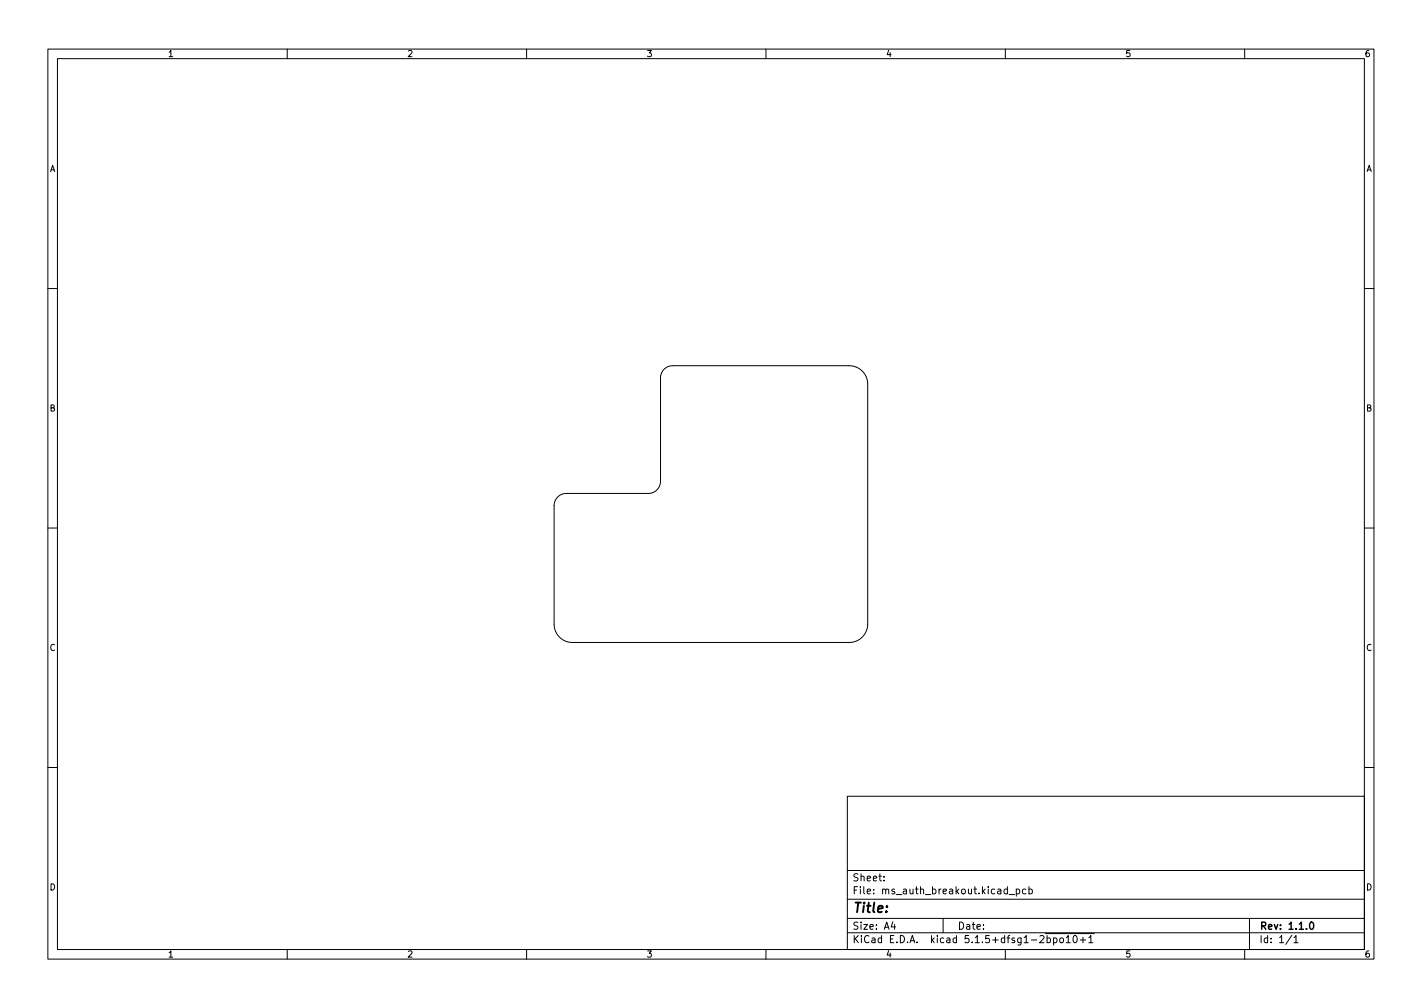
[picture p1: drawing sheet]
<svg xmlns="http://www.w3.org/2000/svg" width="297mm" height="210mm" viewBox="0 0 297 210" stroke-linecap="round" stroke-linejoin="round" font-family="sans-serif">
<defs><g id="words">
<text font-size="2.8" x="178" y="190.6">Title:</text>
<g font-size="2.1">
<text x="178" y="184">Sheet:</text>
<text x="178" y="186.7">File: ms_auth_breakout.kicad_pcb</text>
<text x="178" y="196.9">KiCad E.D.A. kicad 5.1.5+dfsg1-2bpo10+1</text>
<text x="178" y="194.1">Size: A4</text>
<text x="200" y="194.1">Date:</text>
<text x="263" y="194.1">Rev: 1.1.0</text>
<text x="263" y="196.9">Id: 1/1</text>
</g>
<g font-size="1.8">
<text x="35" y="11.9">1</text>
<text x="85" y="11.9">2</text>
<text x="135" y="11.9">3</text>
<text x="185" y="11.9">4</text>
<text x="235" y="11.9">5</text>
<text x="285" y="11.9">6</text>
<text x="10.3" y="35.9">A</text>
<text x="285.3" y="35.9">A</text>
<text x="10.3" y="85.9">B</text>
<text x="285.3" y="85.9">B</text>
<text x="10.3" y="135.9">C</text>
<text x="285.3" y="135.9">C</text>
<text x="10.3" y="185.9">D</text>
<text x="285.3" y="185.9">D</text>
<text x="35" y="199.9">1</text>
<text x="85" y="199.9">2</text>
<text x="135" y="199.9">3</text>
<text x="185" y="199.9">4</text>
<text x="235" y="199.9">5</text>
<text x="285" y="199.9">6</text>
</g>
</g></defs>
<g fill="none" stroke="#000" stroke-width=".21">
<path d="M10 10.2h277v190.1h-277zM12 12.2h273v186.1h-273zM60 10.2v2M110 10.2v2M160 10.2v2M210 10.2v2M260 10.2v2M10 60.2h2M138.7 77.1l.9-.6 .9-.1h36.8a3.9 3.9 0 0 1 4 3.8v50.1a3.9 3.9 0 0 1-4 3.8h-57.7a3.8 3.8 0 0 1-3.9-3.8v-24.7a2.54 2.54 0 0 1 2.6-2.6h17.1a2.54 2.54 0 0 0 2.6-2.5v-21.6l.1-.9zM285 60.2h2M10 110.2h2M285 110.2h2"/>
<path d="M10 160.2h2M177 166.3h108v32h-108zM285 160.2h2M60 198.3v2M110 198.3v2M160 198.3v2M177 194.8h108M177 191.8h108M177 187.8h108M177 181.8h108M184.6 183.8v.1M184.6 183v.1"/>
<path d="M186.5 192.5l-.4 1h1M186.9 193v1M197 191.8v3M210 198.3v2M210.8 186.8h1.1M212.3 185.7l.4-.1 .3 .3-.1 .7h-.6M212.3 185.6v1.5M214.3 185.7l-.4-.1-.3 .3 .1 .7h.6M214.9 185.7l.5-.1 .2 .3-.1 .7h-.6M214.9 185.1v1.5M218.4 194.9h10.2M218.7 195.9l.4-.1 .3 .3-.1 .7h-.6"/>
<path d="M218.7 195.3v1.5M220.1 195.9l.4-.1 .3 .3-.2 .7h-.5M220.1 195.8v1.5M221.5 195.9l.4-.1 .2 .3v.4l-.2 .3h-.4l-.1-.3zM222.7 195.8l.4-.5v1.5M222.7 196.8h.9M224.3 195.5l.2-.2a.8 .8 0 0 1 .5 .8 .8 .8 0 0 1-.5 .7l-.2-.1-.2-.4zM225.6 196.3h1.2M226.2 195.7v1.1M227.4 195.8l.5-.5v1.5M227.4 196.8h.9M260 198.3v2"/>
<path d="M261 191.8v6.5M269.9 195.3l-1.3 1.9M270.3 195.8l.4-.5v1.5M270.3 196.8h.8"/>
</g>
<path d="M273.8 192.6l.1-.1a.8 .8 0 0 1 .5 .8 .8 .8 0 0 1-.5 .7 1 1 0 0 1-.1-1.4z" fill="none" stroke="#000" stroke-width=".3"/>
<use href="#words"/>
</svg>
